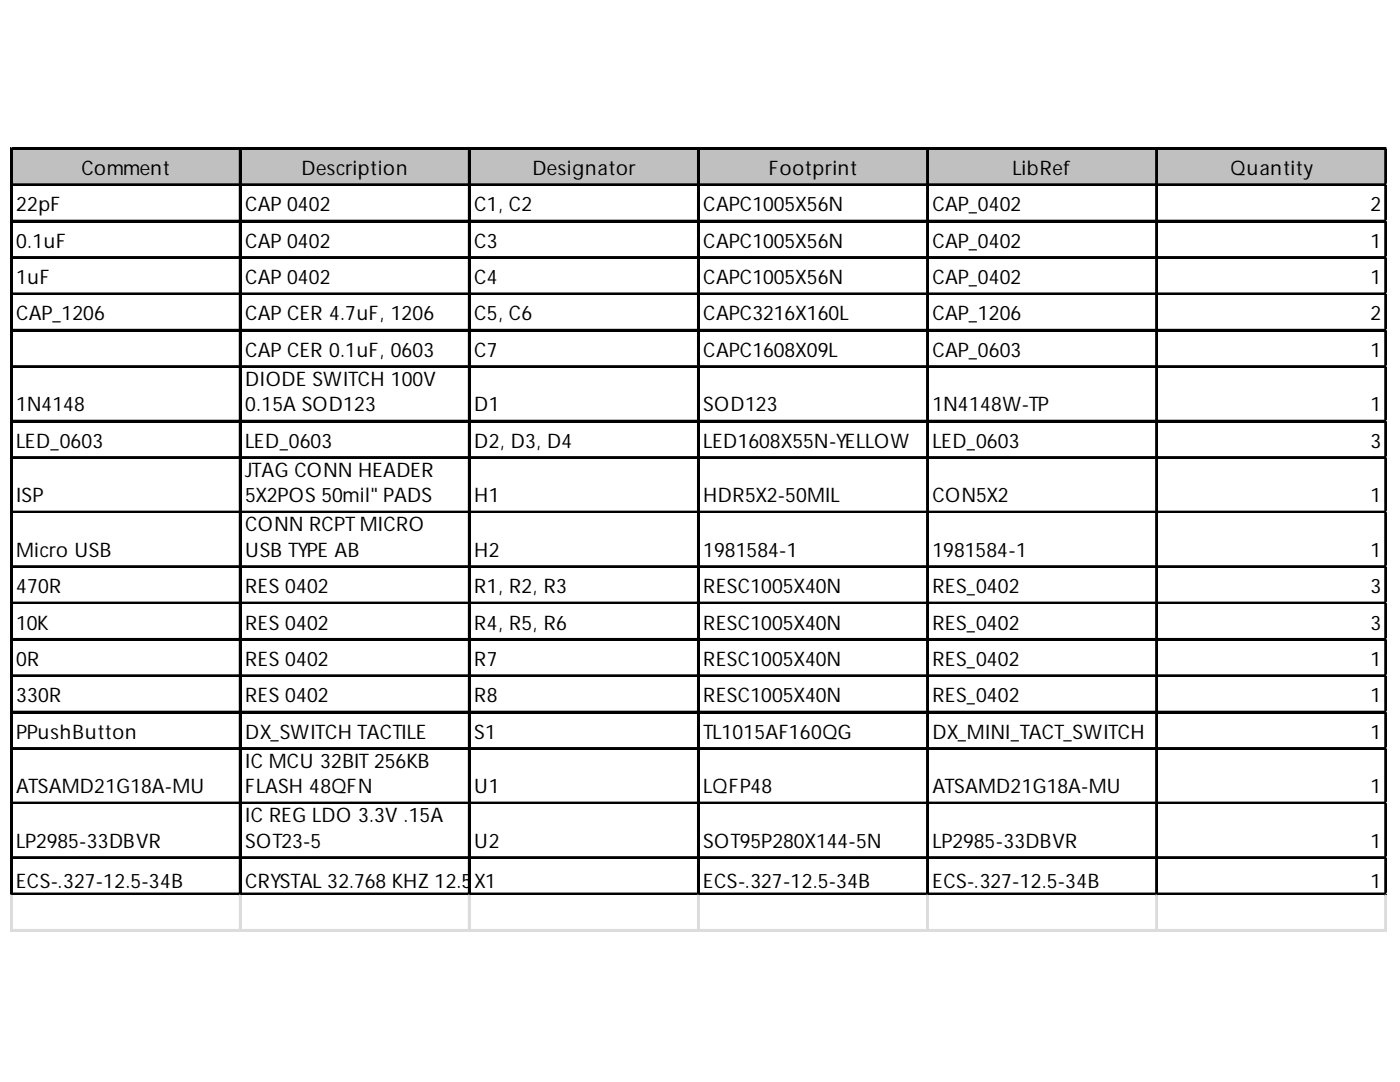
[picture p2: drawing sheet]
<svg xmlns="http://www.w3.org/2000/svg" width="279mm" height="216mm" viewBox="0 0 279 216" stroke-linecap="round" stroke-linejoin="round" font-family="sans-serif">
<defs><g id="words">
<g font-size="4">
<text x="16.3" y="34.9">Comment</text>
<text x="60.2" y="34.9">Description</text>
<text x="106.3" y="34.9">Designator</text>
<text x="153.4" y="34.9">Footprint</text>
<text x="202.1" y="34.9">LibRef</text>
<text x="245.6" y="34.9">Quantity</text>
<text x="3.2" y="42.2">22pF</text>
<text x="48.9" y="42.2">CAP 0402</text>
<text x="94.6" y="42.2">C1, C2</text>
<text x="140.4" y="42.2">CAPC1005X56N</text>
<text x="186.1" y="42.2">CAP_0402</text>
<text x="273.5" y="42.2">2</text>
<text x="3.2" y="49.4">0.1uF</text>
<text x="48.9" y="49.4">CAP 0402</text>
<text x="94.6" y="49.4">C3</text>
<text x="140.4" y="49.4">CAPC1005X56N</text>
<text x="186.1" y="49.4">CAP_0402</text>
<text x="273.5" y="49.4">1</text>
<text x="3.2" y="56.7">1uF</text>
<text x="48.9" y="56.7">CAP 0402</text>
<text x="94.6" y="56.7">C4</text>
<text x="140.4" y="56.7">CAPC1005X56N</text>
<text x="186.1" y="56.7">CAP_0402</text>
<text x="273.5" y="56.7">1</text>
<text x="3.2" y="63.9">CAP_1206</text>
<text x="48.9" y="63.9">CAP CER 4.7uF, 1206</text>
<text x="94.6" y="63.9">C5, C6</text>
<text x="140.4" y="63.9">CAPC3216X160L</text>
<text x="186.1" y="63.9">CAP_1206</text>
<text x="273.5" y="63.9">2</text>
<text x="48.9" y="71.2">CAP CER 0.1uF, 0603</text>
<text x="94.6" y="71.2">C7</text>
<text x="140.4" y="71.2">CAPC1608X09L</text>
<text x="186.1" y="71.2">CAP_0603</text>
<text x="273.5" y="71.2">1</text>
<text x="48.9" y="77">DIODE SWITCH 100V</text>
<text x="3.2" y="82.1">1N4148</text>
<text x="48.9" y="82.1">0.15A SOD123</text>
<text x="94.6" y="82.1">D1</text>
<text x="140.4" y="82.1">SOD123</text>
<text x="186.1" y="82.1">1N4148W-TP</text>
<text x="273.5" y="82.1">1</text>
<text x="3.2" y="89.3">LED_0603</text>
<text x="48.9" y="89.3">LED_0603</text>
<text x="94.6" y="89.3">D2, D3, D4</text>
<text x="140.4" y="89.3">LED1608X55N-YELLOW</text>
<text x="186.1" y="89.3">LED_0603</text>
<text x="273.5" y="89.3">3</text>
<text x="48.9" y="95.1">JTAG CONN HEADER</text>
<text x="3.2" y="100.2">ISP</text>
<text x="48.9" y="100.2">5X2POS 50mil&quot; PADS</text>
<text x="94.6" y="100.2">H1</text>
<text x="140.4" y="100.2">HDR5X2-50MIL</text>
<text x="186.1" y="100.2">CON5X2</text>
<text x="273.5" y="100.2">1</text>
<text x="48.9" y="106">CONN RCPT MICRO</text>
<text x="3.2" y="111.1">Micro USB</text>
<text x="48.9" y="111.1">USB TYPE AB</text>
<text x="94.6" y="111.1">H2</text>
<text x="140.4" y="111.1">1981584-1</text>
<text x="186.1" y="111.1">1981584-1</text>
<text x="273.5" y="111.1">1</text>
<text x="3.2" y="118.4">470R</text>
<text x="48.9" y="118.4">RES 0402</text>
<text x="94.6" y="118.4">R1, R2, R3</text>
<text x="140.4" y="118.4">RESC1005X40N</text>
<text x="186.1" y="118.4">RES_0402</text>
<text x="273.5" y="118.4">3</text>
<text x="3.2" y="125.6">10K</text>
<text x="48.9" y="125.6">RES 0402</text>
<text x="94.6" y="125.6">R4, R5, R6</text>
<text x="140.4" y="125.6">RESC1005X40N</text>
<text x="186.1" y="125.6">RES_0402</text>
<text x="273.5" y="125.6">3</text>
<text x="3.2" y="132.9">0R</text>
<text x="48.9" y="132.9">RES 0402</text>
<text x="94.6" y="132.9">R7</text>
<text x="140.4" y="132.9">RESC1005X40N</text>
<text x="186.1" y="132.9">RES_0402</text>
<text x="273.5" y="132.9">1</text>
<text x="3.2" y="140.1">330R</text>
<text x="48.9" y="140.1">RES 0402</text>
<text x="94.6" y="140.1">R8</text>
<text x="140.4" y="140.1">RESC1005X40N</text>
<text x="186.1" y="140.1">RES_0402</text>
<text x="273.5" y="140.1">1</text>
<text x="3.2" y="147.4">PPushButton</text>
<text x="48.9" y="147.4">DX_SWITCH TACTILE</text>
<text x="94.6" y="147.4">S1</text>
<text x="140.4" y="147.4">TL1015AF160QG</text>
<text x="186.1" y="147.4">DX_MINI_TACT_SWITCH</text>
<text x="273.5" y="147.4">1</text>
<text x="48.9" y="153.2">IC MCU 32BIT 256KB</text>
<text x="3.2" y="158.3">ATSAMD21G18A-MU</text>
<text x="48.9" y="158.3">FLASH 48QFN</text>
<text x="94.6" y="158.3">U1</text>
<text x="140.4" y="158.3">LQFP48</text>
<text x="186.1" y="158.3">ATSAMD21G18A-MU</text>
<text x="273.5" y="158.3">1</text>
<text x="48.9" y="164.1">IC REG LDO 3.3V .15A</text>
<text x="3.2" y="169.2">LP2985-33DBVR</text>
<text x="48.9" y="169.2">SOT23-5</text>
<text x="94.6" y="169.2">U2</text>
<text x="140.4" y="169.2">SOT95P280X144-5N</text>
<text x="186.1" y="169.2">LP2985-33DBVR</text>
<text x="273.5" y="169.2">1</text>
<text x="3.2" y="177.1">ECS-.327-12.5-34B</text>
<text x="48.9" y="177.1">CRYSTAL 32.768 KHZ 12.5PF</text>
<text x="94.6" y="177.1">X1 SMD</text>
<text x="140.4" y="177.1">ECS-.327-12.5-34B</text>
<text x="186.1" y="177.1">ECS-.327-12.5-34B</text>
<text x="273.5" y="177.1">1</text>
</g>
</g></defs>
<path d="M2.4 29.8h274.4v7.3h-274.4z" fill="#c0c0c0"/>
<g fill="none" stroke="#000" stroke-width=".36">
<path d="M2.1 29.5v149.1M2.3 29.5v149.1M2.5 29.5h274.3M2.5 29.7h274.3M2.5 36.8h274.3M2.5 36.9h274.3M47.8 29.9v148.7M48 29.9v148.7M93.6 29.9v148.7M93.7 29.9v148.7M139.3 29.9v148.7M139.5 29.9v148.7"/>
<path d="M185 29.9v148.7M185.2 29.9v148.7M230.7 29.9v148.7M230.9 29.9v148.7M276.4 29.9v148.7M276.6 29.9v148.7M2.5 44h274.3M2.5 44.2h274.3M2.5 51.3h274.3M2.5 51.5h274.3M2.5 58.5h274.3M2.5 58.7h274.3"/>
<path d="M2.5 65.8h274.3M2.5 66h274.3M2.5 73h274.3M2.5 73.2h274.3M2.5 83.9h274.3M2.5 84.1h274.3M2.5 91.2h274.3M2.5 91.4h274.3M2.5 102.1h274.3M2.5 102.3h274.3M2.5 113h274.3M2.5 113.1h274.3"/>
<path d="M2.5 120.2h274.3M2.5 120.4h274.3M2.5 127.5h274.3M2.5 127.7h274.3M2.5 134.7h274.3M2.5 134.9h274.3M2.5 142h274.3M2.5 142.2h274.3M2.5 149.2h274.3M2.5 149.4h274.3M2.5 160.1h274.3M2.5 160.3h274.3"/>
<path d="M2.5 171h274.3M2.5 171.2h274.3M2.5 178.3h274.3M2.5 178.5h274.3"/>
</g>
<g fill="none" stroke="#dadcdd" stroke-width=".36">
<path d="M276.8 29.5h.1M2.1 178.6v7.2M2.3 178.6v7.2M47.8 178.6v7.2M48 178.6v7.2M93.6 178.6v7.2M93.7 178.6v7.2M139.3 178.6v7.2M139.5 178.6v7.2M185 178.6v7.2M185.2 178.6v7.2M230.7 178.6v7.2"/>
<path d="M230.9 178.6v7.2M276.4 178.6v7.2M276.6 178.6v7.2"/>
</g>
<path d="M276.8 29.5l.1 .4z" fill="#dadcdd"/>
<path d="M276.8 36.8h.1" fill="none" stroke="#dadcdd" stroke-width=".36"/>
<path d="M276.8 36.8l.1 .3z" fill="#dadcdd"/>
<path d="M276.8 44h.1" fill="none" stroke="#dadcdd" stroke-width=".36"/>
<path d="M276.8 44l.1 .4z" fill="#dadcdd"/>
<path d="M276.8 51.3h.1" fill="none" stroke="#dadcdd" stroke-width=".36"/>
<path d="M276.8 51.3l.1 .3z" fill="#dadcdd"/>
<path d="M276.8 58.5h.1" fill="none" stroke="#dadcdd" stroke-width=".36"/>
<path d="M276.8 58.5l.1 .4z" fill="#dadcdd"/>
<path d="M276.8 65.8h.1" fill="none" stroke="#dadcdd" stroke-width=".36"/>
<path d="M276.8 65.8l.1 .4z" fill="#dadcdd"/>
<path d="M276.8 73h.1" fill="none" stroke="#dadcdd" stroke-width=".36"/>
<path d="M276.8 73l.1 .4z" fill="#dadcdd"/>
<path d="M276.8 83.9h.1" fill="none" stroke="#dadcdd" stroke-width=".36"/>
<path d="M276.8 83.9l.1 .4z" fill="#dadcdd"/>
<path d="M276.8 91.2h.1" fill="none" stroke="#dadcdd" stroke-width=".36"/>
<path d="M276.8 91.2l.1 .4z" fill="#dadcdd"/>
<path d="M276.8 102.1h.1" fill="none" stroke="#dadcdd" stroke-width=".36"/>
<path d="M276.8 102.1l.1 .3z" fill="#dadcdd"/>
<path d="M276.8 113h.1" fill="none" stroke="#dadcdd" stroke-width=".36"/>
<path d="M276.8 113l.1 .3z" fill="#dadcdd"/>
<path d="M276.8 120.2h.1" fill="none" stroke="#dadcdd" stroke-width=".36"/>
<path d="M276.8 120.2l.1 .4z" fill="#dadcdd"/>
<path d="M276.8 127.5h.1" fill="none" stroke="#dadcdd" stroke-width=".36"/>
<path d="M276.8 127.5l.1 .3z" fill="#dadcdd"/>
<path d="M276.8 134.7h.1" fill="none" stroke="#dadcdd" stroke-width=".36"/>
<path d="M276.8 134.7l.1 .4z" fill="#dadcdd"/>
<path d="M276.8 142h.1" fill="none" stroke="#dadcdd" stroke-width=".36"/>
<path d="M276.8 142l.1 .4z" fill="#dadcdd"/>
<path d="M276.8 149.2h.1" fill="none" stroke="#dadcdd" stroke-width=".36"/>
<path d="M276.8 149.2l.1 .4z" fill="#dadcdd"/>
<path d="M276.8 160.1h.1" fill="none" stroke="#dadcdd" stroke-width=".36"/>
<path d="M276.8 160.1l.1 .4z" fill="#dadcdd"/>
<path d="M276.8 171h.1" fill="none" stroke="#dadcdd" stroke-width=".36"/>
<path d="M276.8 171l.1 .4z" fill="#dadcdd"/>
<path d="M276.8 178.3h.1" fill="none" stroke="#dadcdd" stroke-width=".36"/>
<path d="M276.8 178.3l.1 .3z" fill="#dadcdd"/>
<path d="M2.1 185.5h274.8" fill="none" stroke="#dadcdd" stroke-width=".36"/>
<path d="M2.1 185.7h274.8" fill="none" stroke="#dadcdd" stroke-width=".31"/>
<use href="#words"/>
</svg>
